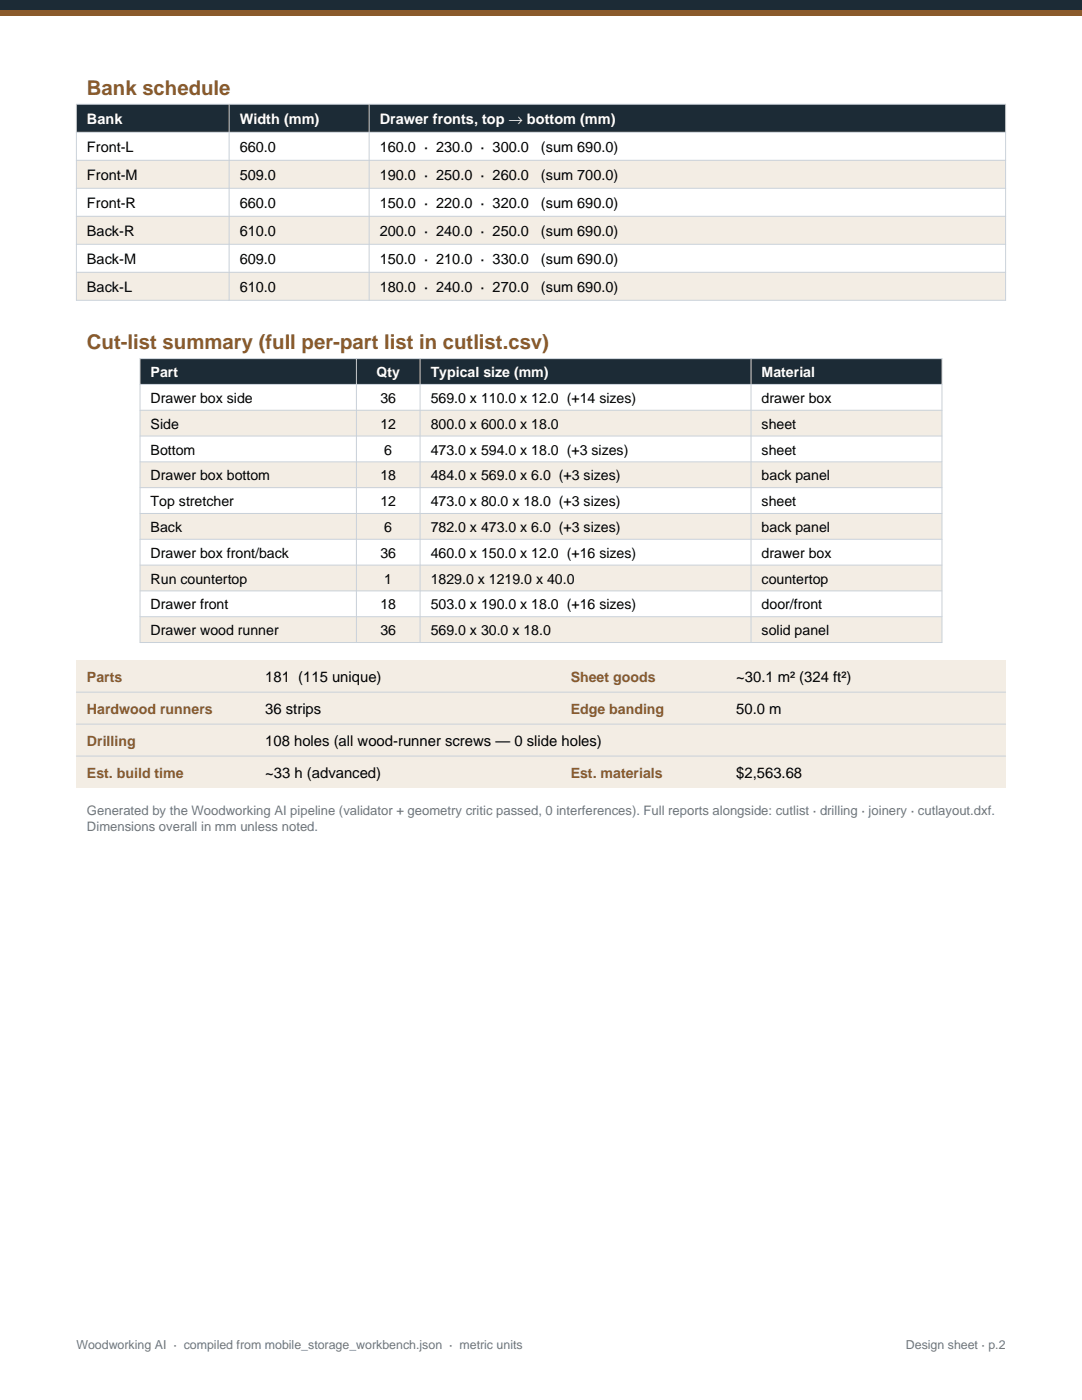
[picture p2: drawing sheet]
<svg xmlns="http://www.w3.org/2000/svg" width="216mm" height="279mm" viewBox="0 0 216 279" stroke-linecap="round" stroke-linejoin="round" font-family="sans-serif">
<defs><g id="words">
<g font-size="4.1" fill="#8a5a2b">
<text x="17.4" y="18.9">Bank schedule</text>
<text x="17.4" y="69.6">Cut-list summary (full per-part list in cutlist.csv)</text>
</g>
<g font-size="3">
<text x="52.9" y="136.1">181 (115 unique)</text>
<text x="146.9" y="136.1">~30.1 m² (324 ft²)</text>
<text x="52.9" y="142.5">36 strips</text>
<text x="146.9" y="142.5">50.0 m</text>
<text x="52.9" y="148.9">108 holes (all wood-runner screws — 0 slide holes)</text>
<text x="52.9" y="155.3">~33 h (advanced)</text>
<text x="146.9" y="155.3">$2,563.68</text>
</g>
<g font-size="2.9" fill="#fff">
<text x="17.4" y="24.8">Bank</text>
<text x="47.8" y="24.8">Width (mm)</text>
<text x="75.8" y="24.8">Drawer fronts, top → bottom (mm)</text>
</g>
<g font-size="2.9">
<text x="17.4" y="30.4">Front-L</text>
<text x="17.4" y="35.9">Front-M</text>
<text x="47.8" y="30.4">660.0</text>
<text x="47.8" y="35.9">509.0</text>
<text x="75.8" y="30.4">160.0 · 230.0 · 300.0</text>
<text x="75.8" y="35.9">190.0 · 250.0 · 260.0</text>
<text x="107.9" y="30.4">(sum 690.0)</text>
<text x="107.9" y="35.9">(sum 700.0)</text>
<text x="17.4" y="41.5">Front-R</text>
<text x="47.8" y="41.5">660.0</text>
<text x="75.8" y="41.5">150.0 · 220.0 · 320.0</text>
<text x="107.9" y="41.5">(sum 690.0)</text>
<text x="17.4" y="47.1">Back-R</text>
<text x="47.8" y="47.1">610.0</text>
<text x="75.8" y="47.1">200.0 · 240.0 · 250.0</text>
<text x="107.9" y="47.1">(sum 690.0)</text>
<text x="17.4" y="52.7">Back-M</text>
<text x="47.8" y="52.7">609.0</text>
<text x="75.8" y="52.7">150.0 · 210.0 · 330.0</text>
<text x="107.9" y="52.7">(sum 690.0)</text>
<text x="17.4" y="58.3">Back-L</text>
<text x="47.8" y="58.3">610.0</text>
<text x="75.8" y="58.3">180.0 · 240.0 · 270.0</text>
<text x="107.9" y="58.3">(sum 690.0)</text>
</g>
<g font-size="2.8" fill="#fff">
<text x="30.1" y="75.3">Part</text>
<text x="75.1" y="75.3">Qty</text>
<text x="85.9" y="75.3">Typical size (mm)</text>
<text x="152" y="75.3">Material</text>
</g>
<g font-size="2.8">
<text x="30.1" y="80.4">Drawer box side</text>
<text x="75.9" y="80.4">36</text>
<text x="85.9" y="80.4">569.0 x 110.0 x 12.0 (+14 sizes)</text>
<text x="152" y="80.4">drawer box</text>
<text x="30.1" y="85.6">Side</text>
<text x="75.9" y="85.6">12</text>
<text x="85.9" y="85.6">800.0 x 600.0 x 18.0</text>
<text x="152" y="85.6">sheet</text>
<text x="30.1" y="90.7">Bottom</text>
<text x="30.1" y="95.9">Drawer box bottom</text>
<text x="75.9" y="95.9">18</text>
<text x="76.7" y="90.7">6</text>
<text x="85.9" y="90.7">473.0 x 594.0 x 18.0 (+3 sizes)</text>
<text x="85.9" y="95.9">484.0 x 569.0 x 6.0 (+3 sizes)</text>
<text x="152" y="90.7">sheet</text>
<text x="152" y="95.9">back panel</text>
<text x="30.1" y="101">Top stretcher</text>
<text x="75.9" y="101">12</text>
<text x="85.9" y="101">473.0 x 80.0 x 18.0 (+3 sizes)</text>
<text x="152" y="101">sheet</text>
<text x="30.1" y="106.2">Back</text>
<text x="76.7" y="106.2">6</text>
<text x="85.9" y="106.2">782.0 x 473.0 x 6.0 (+3 sizes)</text>
<text x="152" y="106.2">back panel</text>
<text x="30.1" y="111.3">Drawer box front/back</text>
<text x="75.9" y="111.3">36</text>
<text x="85.9" y="111.3">460.0 x 150.0 x 12.0 (+16 sizes)</text>
<text x="152" y="111.3">drawer box</text>
<text x="30.1" y="116.5">Run countertop</text>
<text x="76.7" y="116.5">1</text>
<text x="85.9" y="116.5">1829.0 x 1219.0 x 40.0</text>
<text x="152" y="116.5">countertop</text>
<text x="30.1" y="121.6">Drawer front</text>
<text x="75.9" y="121.6">18</text>
<text x="85.9" y="121.6">503.0 x 190.0 x 18.0 (+16 sizes)</text>
<text x="152" y="121.6">door/front</text>
<text x="30.1" y="126.8">Drawer wood runner</text>
<text x="75.9" y="126.8">36</text>
<text x="85.9" y="126.8">569.0 x 30.0 x 18.0</text>
<text x="152" y="126.8">solid panel</text>
</g>
<g font-size="2.8" fill="#8a5a2b">
<text x="17.4" y="136.2">Parts</text>
<text x="113.9" y="136.2">Sheet goods</text>
<text x="17.4" y="142.5">Hardwood runners</text>
<text x="113.9" y="142.5">Edge banding</text>
<text x="17.4" y="148.9">Drilling</text>
<text x="17.4" y="155.3">Est. build time</text>
<text x="113.9" y="155.3">Est. materials</text>
</g>
<g font-size="2.6" fill="#6b7680">
<text x="17.4" y="162.7">Generated by the Woodworking AI pipeline (validator + geometry critic passed, 0 interferences). Full reports alongside: cutlist · drilling · joinery · cutlayout.dxf.</text>
<text x="17.4" y="165.9">Dimensions overall in mm unless noted.</text>
</g>
<g font-size="2.5" fill="#6b7680">
<text x="15.2" y="269.2">Woodworking AI · compiled from mobile_storage_workbench.json · metric units</text>
<text x="180.8" y="269.2">Design sheet · p.2</text>
</g>
</g></defs>
<path d="M0 0h215.9v2.1h-215.9z" fill-rule="evenodd" fill="#1c2b36"/>
<path d="M0 2.1h215.9v1.1h-215.9z" fill-rule="evenodd" fill="#8a5a2b"/>
<path d="M15.2 20.8h185.5v5.6h-185.5z" fill-rule="evenodd" fill="#1c2b36"/>
<path d="M15.2 26.4h185.5v5.6h-185.5z" fill-rule="evenodd" fill="#fff"/>
<path d="M15.2 32h185.5v5.6h-185.5z" fill-rule="evenodd" fill="#f3ede4"/>
<path d="M15.2 37.6h185.5v5.6h-185.5z" fill-rule="evenodd" fill="#fff"/>
<path d="M15.2 43.2h185.5v5.6h-185.5z" fill-rule="evenodd" fill="#f3ede4"/>
<path d="M15.2 48.8h185.5v5.5h-185.5z" fill-rule="evenodd" fill="#fff"/>
<path d="M15.2 54.3h185.5v5.6h-185.5z" fill-rule="evenodd" fill="#f3ede4"/>
<path d="M15.2 20.8h185.5v39.1h-185.5zM15.2 26.4h185.5M15.2 32h185.5M15.2 37.6h185.5M45.7 20.8v39.1M73.7 20.8v39.1M15.2 43.2h185.5M15.2 48.8h185.5M15.2 54.3h185.5" fill="none" stroke="#c9d1d9" stroke-width=".2"/>
<path d="M27.9 71.6h160.1v5.1h-160.1z" fill-rule="evenodd" fill="#1c2b36"/>
<path d="M27.9 76.7h160.1v5.2h-160.1z" fill-rule="evenodd" fill="#fff"/>
<path d="M27.9 81.9h160.1v5.1h-160.1z" fill-rule="evenodd" fill="#f3ede4"/>
<path d="M27.9 87h160.1v5.2h-160.1z" fill-rule="evenodd" fill="#fff"/>
<path d="M27.9 92.2h160.1v5.1h-160.1z" fill-rule="evenodd" fill="#f3ede4"/>
<path d="M27.9 97.3h160.1v5.2h-160.1z" fill-rule="evenodd" fill="#fff"/>
<path d="M27.9 102.5h160.1v5.1h-160.1z" fill-rule="evenodd" fill="#f3ede4"/>
<path d="M27.9 107.6h160.1v5.2h-160.1z" fill-rule="evenodd" fill="#fff"/>
<path d="M27.9 112.8h160.1v5.1h-160.1z" fill-rule="evenodd" fill="#f3ede4"/>
<path d="M27.9 117.9h160.1v5.2h-160.1z" fill-rule="evenodd" fill="#fff"/>
<path d="M27.9 123.1h160.1v5.1h-160.1z" fill-rule="evenodd" fill="#f3ede4"/>
<g fill="none" stroke="#c9d1d9" stroke-width=".2">
<path d="M27.9 71.6h160.1v56.6h-160.1zM27.9 76.7h160.1M71.1 71.6v56.6M83.8 71.6v56.6M149.9 71.6v56.6M27.9 81.9h160.1M27.9 87h160.1M27.9 92.2h160.1M27.9 97.3h160.1M27.9 102.5h160.1M27.9 107.6h160.1M27.9 112.8h160.1"/>
<path d="M27.9 117.9h160.1M27.9 123.1h160.1"/>
</g>
<path d="M15.2 131.8h185.5v25.5h-185.5z" fill-rule="evenodd" fill="#f3ede4"/>
<path d="M15.2 138.1h185.5M15.2 144.5h185.5M15.2 150.9h185.5" fill="none" stroke="#c9d1d9" stroke-width=".2"/>
<use href="#words"/>
</svg>
